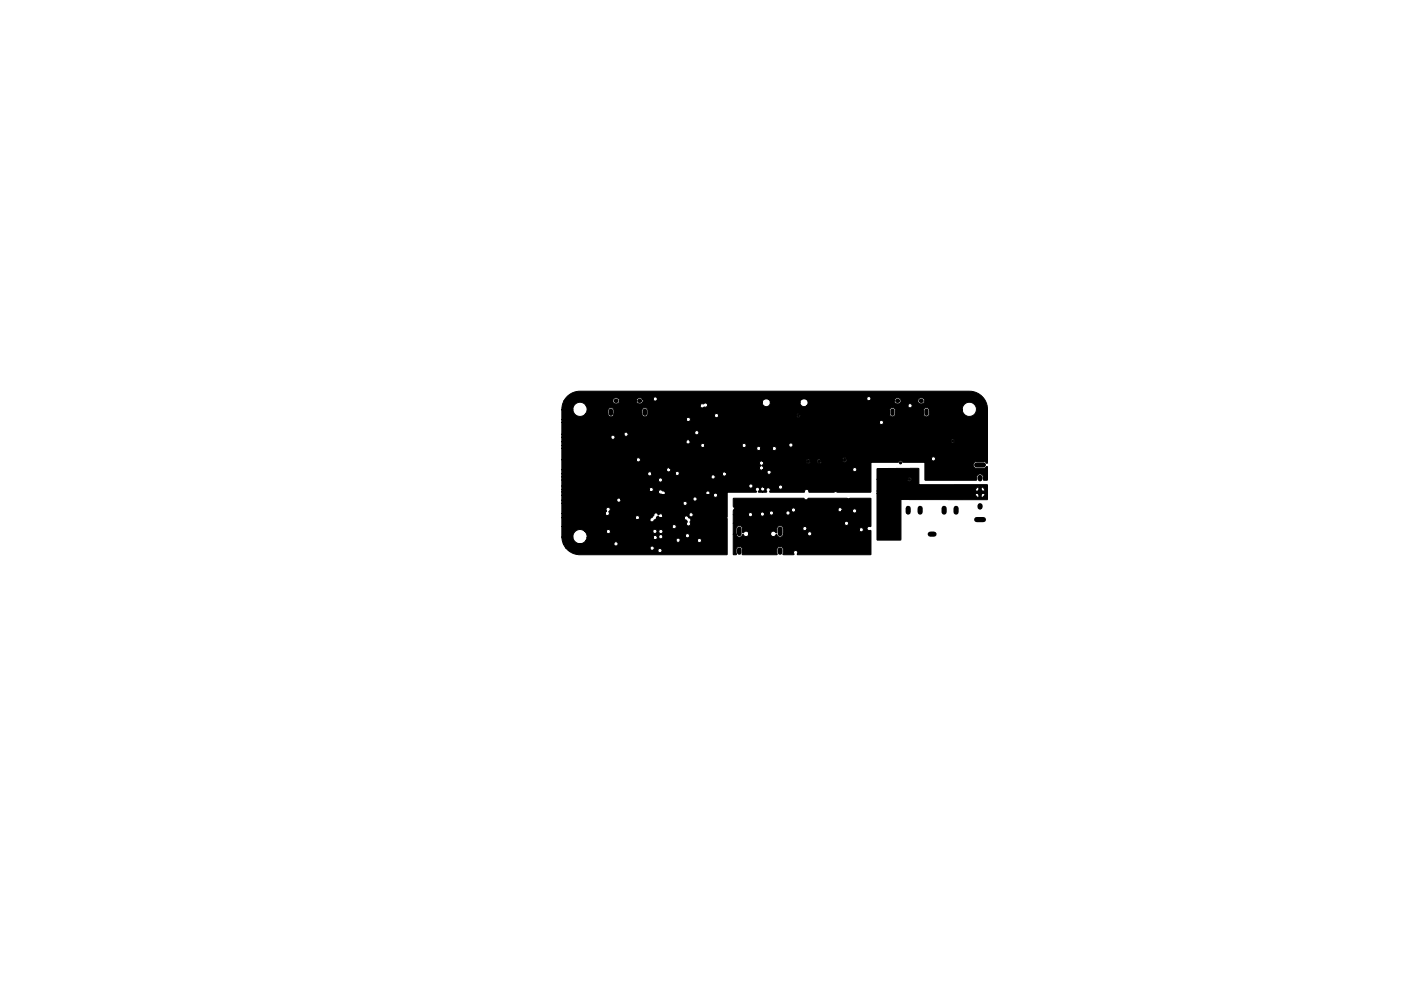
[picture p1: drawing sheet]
<svg xmlns="http://www.w3.org/2000/svg" width="297mm" height="210mm" viewBox="0 0 297 210" stroke-linecap="round" stroke-linejoin="round" font-family="sans-serif">
<path d="M129.5 87.1v.7M130.5 85h.2M135.5 85h.2M136.7 87.1v.7M189.2 87.1v.7M190.2 85h.2M195.2 85h.2M196.4 87.1v.7" fill="none" stroke="#000" stroke-width=".9"/>
<path d="M156.8 112.2v1.1M156.8 116.6v.6M165.4 112.2v1.1M165.4 116.6v.6" fill="none" stroke="#000" stroke-width="1"/>
<path d="M207.1 98.6h1.4M192.6 107.8v.8M195.1 107.8v.8M197.2 113.3h.8M200.2 107.8v.8M202.7 107.8v.8M207.1 110.2h1.4M207.8 101.3v.3M207.8 104.3v.3M207.8 107.3v.3" fill="none" stroke="#000" stroke-width="1.1"/>
<g fill="#000" stroke="#000" stroke-width=".21">
<path d="M186 99.5l8.8-.1v3.4h14.4l.2 .1v3l-.2 .1h-18.2v8.5l-4.9 .1-.2-.1v-9.8h20.8l.5 .8 .8 .1a.98 .98 0 0 0 .8-.9h-.8v.9h-.5v-.9h-21.6v-.5h22.9a.98 .98 0 0 0-.8-.9v.9h-.5v-.9l-.5 .2-.3 .7h-20.8v-2.5h6.5a.41 .41 0 0 0 .6 .4 .41 .41 0 0 0 .1-.7 .41 .41 0 0 0-.7 .1v.2h-6.5zM120.2 84.1a3.8 3.8 0 0 1 2.8-1.1h82.5a3.8 3.8 0 0 1 3.9 3.5v11.7l-.2 .1-.6-.4h-1.6a.73 .73 0 0 0-.7 .7 .73 .73 0 0 0 .7 .8h1.7l.6-.4 .1 2.8-.8 .1-.1-.8a.73 .73 0 0 0-.8-.5 .73 .73 0 0 0-.6 .6l-.1 .7h-10.8l-.1-.1v-3.7h-4.6a.51 .51 0 0 0-1-.1l-5.8 .1-.1 6.3h-7l-.5-.1-.3 .1h-5.2l-.1-.1a.45 .45 0 0 0-.3-.5 .45 .45 0 0 0-.5 .2l-.2 .4h-7.2l-.1-.2a.45 .45 0 0 0-.2-.7 .45 .45 0 0 0-.6 .4l.1 .5h-1.7l.3-.6 .2 .1a.44 .44 0 0 0 .5 .3 .44 .44 0 0 0 .4-.4l-.3-.5h3.1a.45 .45 0 0 0 .6 .5 .45 .45 0 0 0 .2-.8 .45 .45 0 0 0-.8 .3h-3.1a.56 .56 0 0 0-.7 .5h-.2a.46 .46 0 0 0-.7-.3 .46 .46 0 0 0 .1 .8l-.1 .1h-6.1l-.1 13.3h-31.1l-1.5-.3-1-.6h19a.45 .45 0 0 0 .6 .4 .45 .45 0 0 0 .1-.7 .45 .45 0 0 0-.7 .2l-19 .1-.5-.5h17.8a.45 .45 0 0 0 .7 .4 .45 .45 0 0 0 .1-.7 .45 .45 0 0 0-.8 .2v.1h-17.8l-.6-.9h10.7a.45 .45 0 0 0 .7 .4 .45 .45 0 0 0 .1-.7 .45 .45 0 0 0-.7 .2l-.1 .1h-10.7l-.3-1.4h2.4a1.5 1.5 0 0 0 1.1 1.3 1.5 1.5 0 0 0 1.7-.7h19a.45 .45 0 0 0 .5 .5 .45 .45 0 0 0 .4-.4h3.6a.45 .45 0 0 0 .7 .4 .45 .45 0 0 0 0-.8 .45 .45 0 0 0-.7 .4l-3.6-.1a.45 .45 0 0 0-.4-.4 .45 .45 0 0 0-.5 .4h-19l.2-.6h14a.45 .45 0 0 0 .5 .5 .45 .45 0 0 0 .3-.6h.4a.45 .45 0 0 0 .5 .4 .45 .45 0 0 0 .3-.6h4.8a.45 .45 0 0 0 .7 .4 .45 .45 0 0 0 0-.8 .45 .45 0 0 0-.7 .3l-4.8 .1-.3-.3v-.2a.45 .45 0 0 0 .3-.7 .45 .45 0 0 0-.7 0 .45 .45 0 0 0 .2 .7l.1 .2-.4 .5h-.4a.45 .45 0 0 0-.5-.3 .45 .45 0 0 0-.3 .4h-14l-.1-.7-.4-.5h4.5a.45 .45 0 0 0 .5 .4 .45 .45 0 0 0 .4-.5h9a.45 .45 0 0 0 .7 .5 .45 .45 0 0 0 0-.8 .45 .45 0 0 0-.7 .3h-9a.45 .45 0 0 0-.4-.4 .45 .45 0 0 0-.5 .5h-4.5l-.4-.3a1.49 1.49 0 0 0-1.9 .5l-.2 1h-2.4v-2.3h23.4a.45 .45 0 0 0 .6 .4 .45 .45 0 0 0 .1-.7 .45 .45 0 0 0-.7 .2v.1h-23.4v-1.9h15.6l.4 .5h2.7a.46 .46 0 0 0 .4 .4 .46 .46 0 0 0 .5-.4l.3-.1 .2-.3h5.9l.1 .3 .5 .4a.56 .56 0 0 0-.2 .6 .56 .56 0 0 0 .5 .4 .57 .57 0 0 0 .3-.9l.1-.1a.45 .45 0 0 0-.3-.7l-.1-.1a.45 .45 0 0 0-.5-.3 .45 .45 0 0 0-.4 .4h-5.9v-.2l.4-.2a.45 .45 0 0 0 .6 .4 .45 .45 0 0 0 .3-.7h5.6a.45 .45 0 0 0 .6 .4 .45 .45 0 0 0 .1-.7 .45 .45 0 0 0-.7 .3h-5.6a.55 .55 0 0 0-.9 0l-.1-.1a.51 .51 0 0 0-.6-.2 .51 .51 0 0 0-.4 .5l-.6 .5-.1 .4h-2.6l.1-.1a.45 .45 0 0 0 .1-.7 .45 .45 0 0 0-.7 .3h-15.6v-.9h9.2a.47 .47 0 0 0 .7 .4 .47 .47 0 0 0 .1-.8 .48 .48 0 0 0 .2-.7 .48 .48 0 0 0-.8 0 .48 .48 0 0 0 .1 .7l-.3 .4h-9.2v-2.1h25.7a.45 .45 0 0 0 .6 .5 .45 .45 0 0 0 .1-.8 .45 .45 0 0 0-.7 .3h-25.7v-.7h11.6a.45 .45 0 0 0 .6 .4 .45 .45 0 0 0 .3-.6h15.3a.45 .45 0 0 0 .6 .4 .45 .45 0 0 0 .1-.8 .45 .45 0 0 0-.7 .2v.2h-15.3l-.5-.2-.4 .4h-11.6v-1h32.1a.45 .45 0 0 0 .7 .4 .45 .45 0 0 0 .1-.8 .45 .45 0 0 0-.7 .3l-32.2 .1v-.7h20.5a.64 .64 0 0 0 .7 .5 .45 .45 0 0 0 .5 .1 .45 .45 0 0 0 .3-.4h8.5a.45 .45 0 0 0 .7 .4 .45 .45 0 0 0 .1-.7 .45 .45 0 0 0-.7 .2l-.1 .1h-8.5l-.2-.3-.4-.1a.47 .47 0 0 0-.5-.3 .47 .47 0 0 0-.4 .5h-20.5v-.5h18.5a.45 .45 0 0 0 .7 .4 .45 .45 0 0 0 0-.8 .45 .45 0 0 0-.7 .3l-18.5 .1v-.8h39.6a.45 .45 0 0 0 .7 .4 .45 .45 0 0 0 .1-.7 .45 .45 0 0 0-.7 .2l-39.7 .1v-1.3h20.5a.45 .45 0 0 0 .6 .5 .45 .45 0 0 0 .1-.8 .45 .45 0 0 0-.7 .2l-20.5 .1v-.6h31.6a.45 .45 0 0 0 .7 .4 .45 .45 0 0 0 .1-.8 .45 .45 0 0 0-.7 .3l-.1 .1h-31.6v-.7h18.2a.45 .45 0 0 0 .5 .5 .45 .45 0 0 0 .4-.6h4.9a.45 .45 0 0 0 .4 .5 .45 .45 0 0 0 .5-.3h9.1a.45 .45 0 0 0 .7 .4 .45 .45 0 0 0 0-.8h8.8a.45 .45 0 0 0 .6 .4 .45 .45 0 0 0 .1-.7 .45 .45 0 0 0-.7 .3l-9.1-.1-.4 .5h-9.1a.45 .45 0 0 0-.4-.6 .45 .45 0 0 0-.5 .4h-4.9a.45 .45 0 0 0-.5-.3 .45 .45 0 0 0-.4 .4h-18.2v-.8h22.2a.45 .45 0 0 0 .7 .4 .45 .45 0 0 0 0-.8h19a.45 .45 0 0 0 .3 .4 .45 .45 0 0 0 .5-.1h19a.45 .45 0 0 0 .6 .4 .45 .45 0 0 0 .1-.7 .45 .45 0 0 0-.7 .2v.1h-19a.54 .54 0 0 0-.2-.8 .52 .52 0 0 0 .2-.9h9.1a.49 .49 0 0 0 .5 .5 .49 .49 0 0 0 .5-.5h1.3a.49 .49 0 0 0 .7 .4 .49 .49 0 0 0 .2-.7h4.5l.1 .2a.48 .48 0 0 0 .6 .2 .48 .48 0 0 0 .2-.7l18 .1a.45 .45 0 0 0 .6 .4 .45 .45 0 0 0 .1-.8 .45 .45 0 0 0-.7 .3h-18a.49 .49 0 0 0-.5-.2 .49 .49 0 0 0-.4 .5l-4.6-.1a.49 .49 0 0 0-.5-.1 .49 .49 0 0 0-.3 .5l-1.3-.1a.49 .49 0 0 0-.6-.4 .49 .49 0 0 0-.4 .5l-9.3-.1a.46 .46 0 0 0-.6 .3 .46 .46 0 0 0 .3 .6l-.3 .6-19.3-.1-.4 .5h-22.2v-2.2h15.8a.45 .45 0 0 0 .6 .5 .45 .45 0 0 0 .1-.8 .45 .45 0 0 0-.7 .2l-15.8 .1v-2.4h41.3a.45 .45 0 0 0 .5 .5 .45 .45 0 0 0 .4-.4h2.4a.45 .45 0 0 0 .7 .4 .45 .45 0 0 0 0-.8 .45 .45 0 0 0-.7 .3l-2.4 .1a.45 .45 0 0 0-.3-.5 .45 .45 0 0 0-.5 .2l-.1 .2h-41.3v-.6h29.5a.45 .45 0 0 0 .4 .5 .45 .45 0 0 0 .5-.5h7.8a.45 .45 0 0 0 .5 .5 .45 .45 0 0 0 .4-.6h9a.45 .45 0 0 0 .7 .5 .45 .45 0 0 0 0-.8 .45 .45 0 0 0-.7 .3h-9a.45 .45 0 0 0-.5-.3 .45 .45 0 0 0-.4 .4l-7.9-.1a.45 .45 0 0 0-.4-.3 .45 .45 0 0 0-.4 .4h-29.5v-.8h26.3a.45 .45 0 0 0 .6 .5 .45 .45 0 0 0 .3-.6h55.3v.1a.41 .41 0 0 0 .6 .2 .41 .41 0 0 0-.1-.7 .41 .41 0 0 0-.5 .4h-55.3l-.5-.3-.4 .4h-26.3v-.9h10.4a.45 .45 0 0 0 .6 .4 .45 .45 0 0 0 .1-.8 .45 .45 0 0 0-.7 .2v.2h-10.4v-.7h13.2a.45 .45 0 0 0 .6 .4 .45 .45 0 0 0 .1-.7h14.3a.45 .45 0 0 0 .6 .4 .45 .45 0 0 0 .1-.7 .45 .45 0 0 0-.7 .2v.1h-14.3l-.3-.1-.4 .4h-13.2v-2.5h67.3a.45 .45 0 0 0 .7 .4 .45 .45 0 0 0 .1-.7 .45 .45 0 0 0-.8 .2v.1h-67.3v-.6h26.4a.45 .45 0 0 0 .6 .4 .45 .45 0 0 0 .1-.7 .45 .45 0 0 0-.7 .2v.1h-26.4v-2h2.4a1.5 1.5 0 0 0 1 1.3 1.5 1.5 0 0 0 1.6-.5h4.8v.2a.63 .63 0 0 0 .7 .4 .63 .63 0 0 0 .6-.6h5.9v.2a.63 .63 0 0 0 .5 .4 .63 .63 0 0 0 .6-.2h14.3a.45 .45 0 0 0 .4 .4 .45 .45 0 0 0 .5-.5h16.4v.2a.41 .41 0 0 0 .7 .2 .41 .41 0 0 0 0-.7h19.1v.2a.63 .63 0 0 0 .7 .4 .63 .63 0 0 0 .5-.6h6v.2a.63 .63 0 0 0 .7 .4 .63 .63 0 0 0 .5-.5v-.9h7l.1 .2a1.51 1.51 0 0 0 2.4 .8 1.51 1.51 0 0 0-.4-2.5 1.51 1.51 0 0 0-2.1 1.5l-7-.1a.63 .63 0 0 0-.6-.4 .63 .63 0 0 0-.6 .5v.8h-6v-.9a.63 .63 0 0 0-.6-.4 .63 .63 0 0 0-.6 .5v.8l-19.4-.1-.2 .1-.2 .3-16.5-.1a.45 .45 0 0 0-.4-.3 .45 .45 0 0 0-.4 .5h-14.3l.2-1.1a.63 .63 0 0 0-.7-.6 .63 .63 0 0 0-.6 .5v.8h-5.9l-.1-.9a.63 .63 0 0 0-.6-.4 .63 .63 0 0 0-.6 .5v.8h-4.8a1.49 1.49 0 0 0 .2-1.7h24.1v.1a.58 .58 0 0 0 1 .2 .46 .46 0 0 0 .6-.3 .46 .46 0 0 0-.2-.6 .46 .46 0 0 0-.6 .2h-.5l-.3 .4h-24.1l-.4-.4a1.5 1.5 0 0 0-1.6-.2 1.5 1.5 0 0 0-.8 1.5h-2.4l.1-.9 .4-1.1h10.3l.1 .5 .5 .2 .7-.2 .2-.5h3.5l.1 .5 .5 .2h.4l.4-.3h25.3a.85 .85 0 0 0 .9 .9 .85 .85 0 0 0 .8-.9h6.3a.85 .85 0 0 0 .5 .8 .85 .85 0 0 0 .9-.1h21.5a.45 .45 0 0 0 .7 .4 .45 .45 0 0 0 0-.8 .45 .45 0 0 0-.7 .4h-21.5a.85 .85 0 0 0-.2-1.4 .85 .85 0 0 0-1.2 .7h-6.3v-.3a.86 .86 0 0 0-1-.5 .86 .86 0 0 0-.7 .8h-25.3l.1-.5-.2-.3 2.3 .1a.45 .45 0 0 0 .5 .4 .45 .45 0 0 0 .4-.5h44.4l.3 .4h5.5l.1 .5 .4 .2 .8-.2 .1-.5h3.6l.2 .6 .7 .1a.63 .63 0 0 0 .5-.7 .63 .63 0 0 0-.5-.6l-.6 .1-.3 .5h-3.6l-.1-.4-.4-.2-.6 .1-.3 .5h-5.3a.45 .45 0 0 0 .3-.5 .45 .45 0 0 0-.4-.4 .45 .45 0 0 0-.4 .5l-44.4-.1a.45 .45 0 0 0-.5-.3 .45 .45 0 0 0-.4 .4h-2.3l-.7-.2-.4 .2-.2 .4h-3.5l-.3-.5-.6-.1-.4 .2-.2 .4h-10.3zM155.5 105.8l14.9-.1a.53 .53 0 0 0 .5 .4 .53 .53 0 0 0 .5-.4h13.2l.1 5.9-.2 .1a.47 .47 0 0 0-.7 .5 .47 .47 0 0 0 .8 .3v5.2h-15.5v-.2a.48 .48 0 0 0-.2-.7 .48 .48 0 0 0-.6 .2 .48 .48 0 0 0 0 .6l-2.3 .1 .1-1.2a.68 .68 0 0 0-.8-.6 .68 .68 0 0 0-.6 .7v1.1h-7.2l-.1-.1v-1.1a.68 .68 0 0 0-.7-.6 .68 .68 0 0 0-.6 .7v1l-.6 .1v-4.4h.6l.1 .4 .3 .2a.83 .83 0 0 0 1-.5l.2 .2a.58 .58 0 0 0 .6 .2 .58 .58 0 0 0 .5-.5h4.6v.1a.64 .64 0 0 0 .6 .4 .64 .64 0 0 0 .6-.4l.6 .5a.68 .68 0 0 0 .9-.7l5.1 .1a.45 .45 0 0 0 .7 .4 .45 .45 0 0 0 .1-.8 .45 .45 0 0 0-.8 .2v.1h-5.1v-1.1h4.1a.45 .45 0 0 0 .3 .5 .45 .45 0 0 0 .5-.2h11.2a.45 .45 0 0 0 .6 .4 .45 .45 0 0 0 .1-.7 .45 .45 0 0 0-.7 .2l-11.2 .1 .1-.1a.45 .45 0 0 0-.4-.6 .45 .45 0 0 0-.5 .4h-4.1l-.3-.5a.68 .68 0 0 0-1.1 .5v.9h-.2a.58 .58 0 0 0-.7-.3 .58 .58 0 0 0-.4 .6h-4.6l-.1-.2a.64 .64 0 0 0-.5-.4 .64 .64 0 0 0-.6 .4l-.2-.2v-.9l-.2-.3a.68 .68 0 0 0-.7-.1 .68 .68 0 0 0-.4 .5v1.2h-.6v-2.3h23.5a.45 .45 0 0 0 .7 .5 .45 .45 0 0 0 .1-.8 .45 .45 0 0 0-.8 .2v.1h-23.5v-1.8h3.2a.45 .45 0 0 0 .5 .4 .45 .45 0 0 0 .3-.5h1.7a.45 .45 0 0 0 .6 .4 .45 .45 0 0 0 .2-.7h1.1a.45 .45 0 0 0 .5 .5 .45 .45 0 0 0 .4-.5h2.6a.45 .45 0 0 0 .6 .5 .45 .45 0 0 0 .1-.8 .45 .45 0 0 0-.7 .2l-2.6 .1a.45 .45 0 0 0-.5-.4 .45 .45 0 0 0-.4 .4h-1.1a.45 .45 0 0 0-.5-.2 .45 .45 0 0 0-.3 .5h-1.7a.45 .45 0 0 0-.4-.4 .45 .45 0 0 0-.4 .5h-3.2v-.8l.1-.2h12.2a.45 .45 0 0 0 .5 .4 .45 .45 0 0 0 .4-.5h9a.45 .45 0 0 0 .3 .5 .45 .45 0 0 0 .5-.2h2.2a.45 .45 0 0 0 .7 .4 .45 .45 0 0 0 .1-.7 .45 .45 0 0 0-.8 .2l-2.2 .1a.45 .45 0 0 0-.3-.7 .45 .45 0 0 0-.5 .4h-9a.45 .45 0 0 0-.5-.3 .45 .45 0 0 0-.4 .3l-12.2 .1 .1-.3-.2-.5z"/>
<circle cx="128.8" cy="86.1" r=".23"/>
<circle cx="131.2" cy="92" r=".23"/>
<circle cx="140.8" cy="84.5" r=".23"/>
<circle cx="142.9" cy="86.7" r=".23"/>
<circle cx="146.4" cy="83.9" r=".22"/>
<circle cx="151.3" cy="83.6" r=".22"/>
<circle cx="154.5" cy="83.8" r=".22"/>
<circle cx="155" cy="97.9" r=".23"/>
<circle cx="157.7" cy="91.8" r=".23"/>
<circle cx="166.4" cy="97.8" r=".23"/>
<circle cx="169.2" cy="88.1" r=".23"/>
<circle cx="171.4" cy="97.9" r=".3"/>
<circle cx="173.7" cy="97.9" r=".3"/>
<circle cx="176.2" cy="91.7" r=".23"/>
<circle cx="179.1" cy="97.6" r=".3"/>
<circle cx="190.9" cy="98.2" r=".23"/>
<circle cx="192.6" cy="93" r=".23"/>
<circle cx="197.2" cy="89.7" r=".23"/>
<circle cx="202" cy="93.6" r=".23"/>
<circle cx="130.6" cy="111.1" r=".23"/>
<circle cx="133.2" cy="109.5" r=".23"/>
<circle cx="136.3" cy="113.7" r=".23"/>
<circle cx="153.2" cy="112.1" r=".23"/>
<circle cx="157.9" cy="109.2" r=".23"/>
<circle cx="164.3" cy="103.2" r=".23"/>
<circle cx="166.7" cy="100.5" r=".22"/>
<circle cx="168.9" cy="112.6" r=".23"/>
<circle cx="170.8" cy="107.6" r=".23"/>
<circle cx="179.8" cy="113.4" r=".23"/>
<circle cx="184" cy="107.4" r=".23"/>
<circle cx="187.5" cy="111.7" r=".23"/>
<circle cx="190.5" cy="106.6" r=".23"/>
<circle cx="190.8" cy="102.7" r=".23"/>
<circle cx="192.8" cy="101.7" r=".23"/>
<circle cx="199.9" cy="100.3" r=".22"/>
</g>
</svg>
